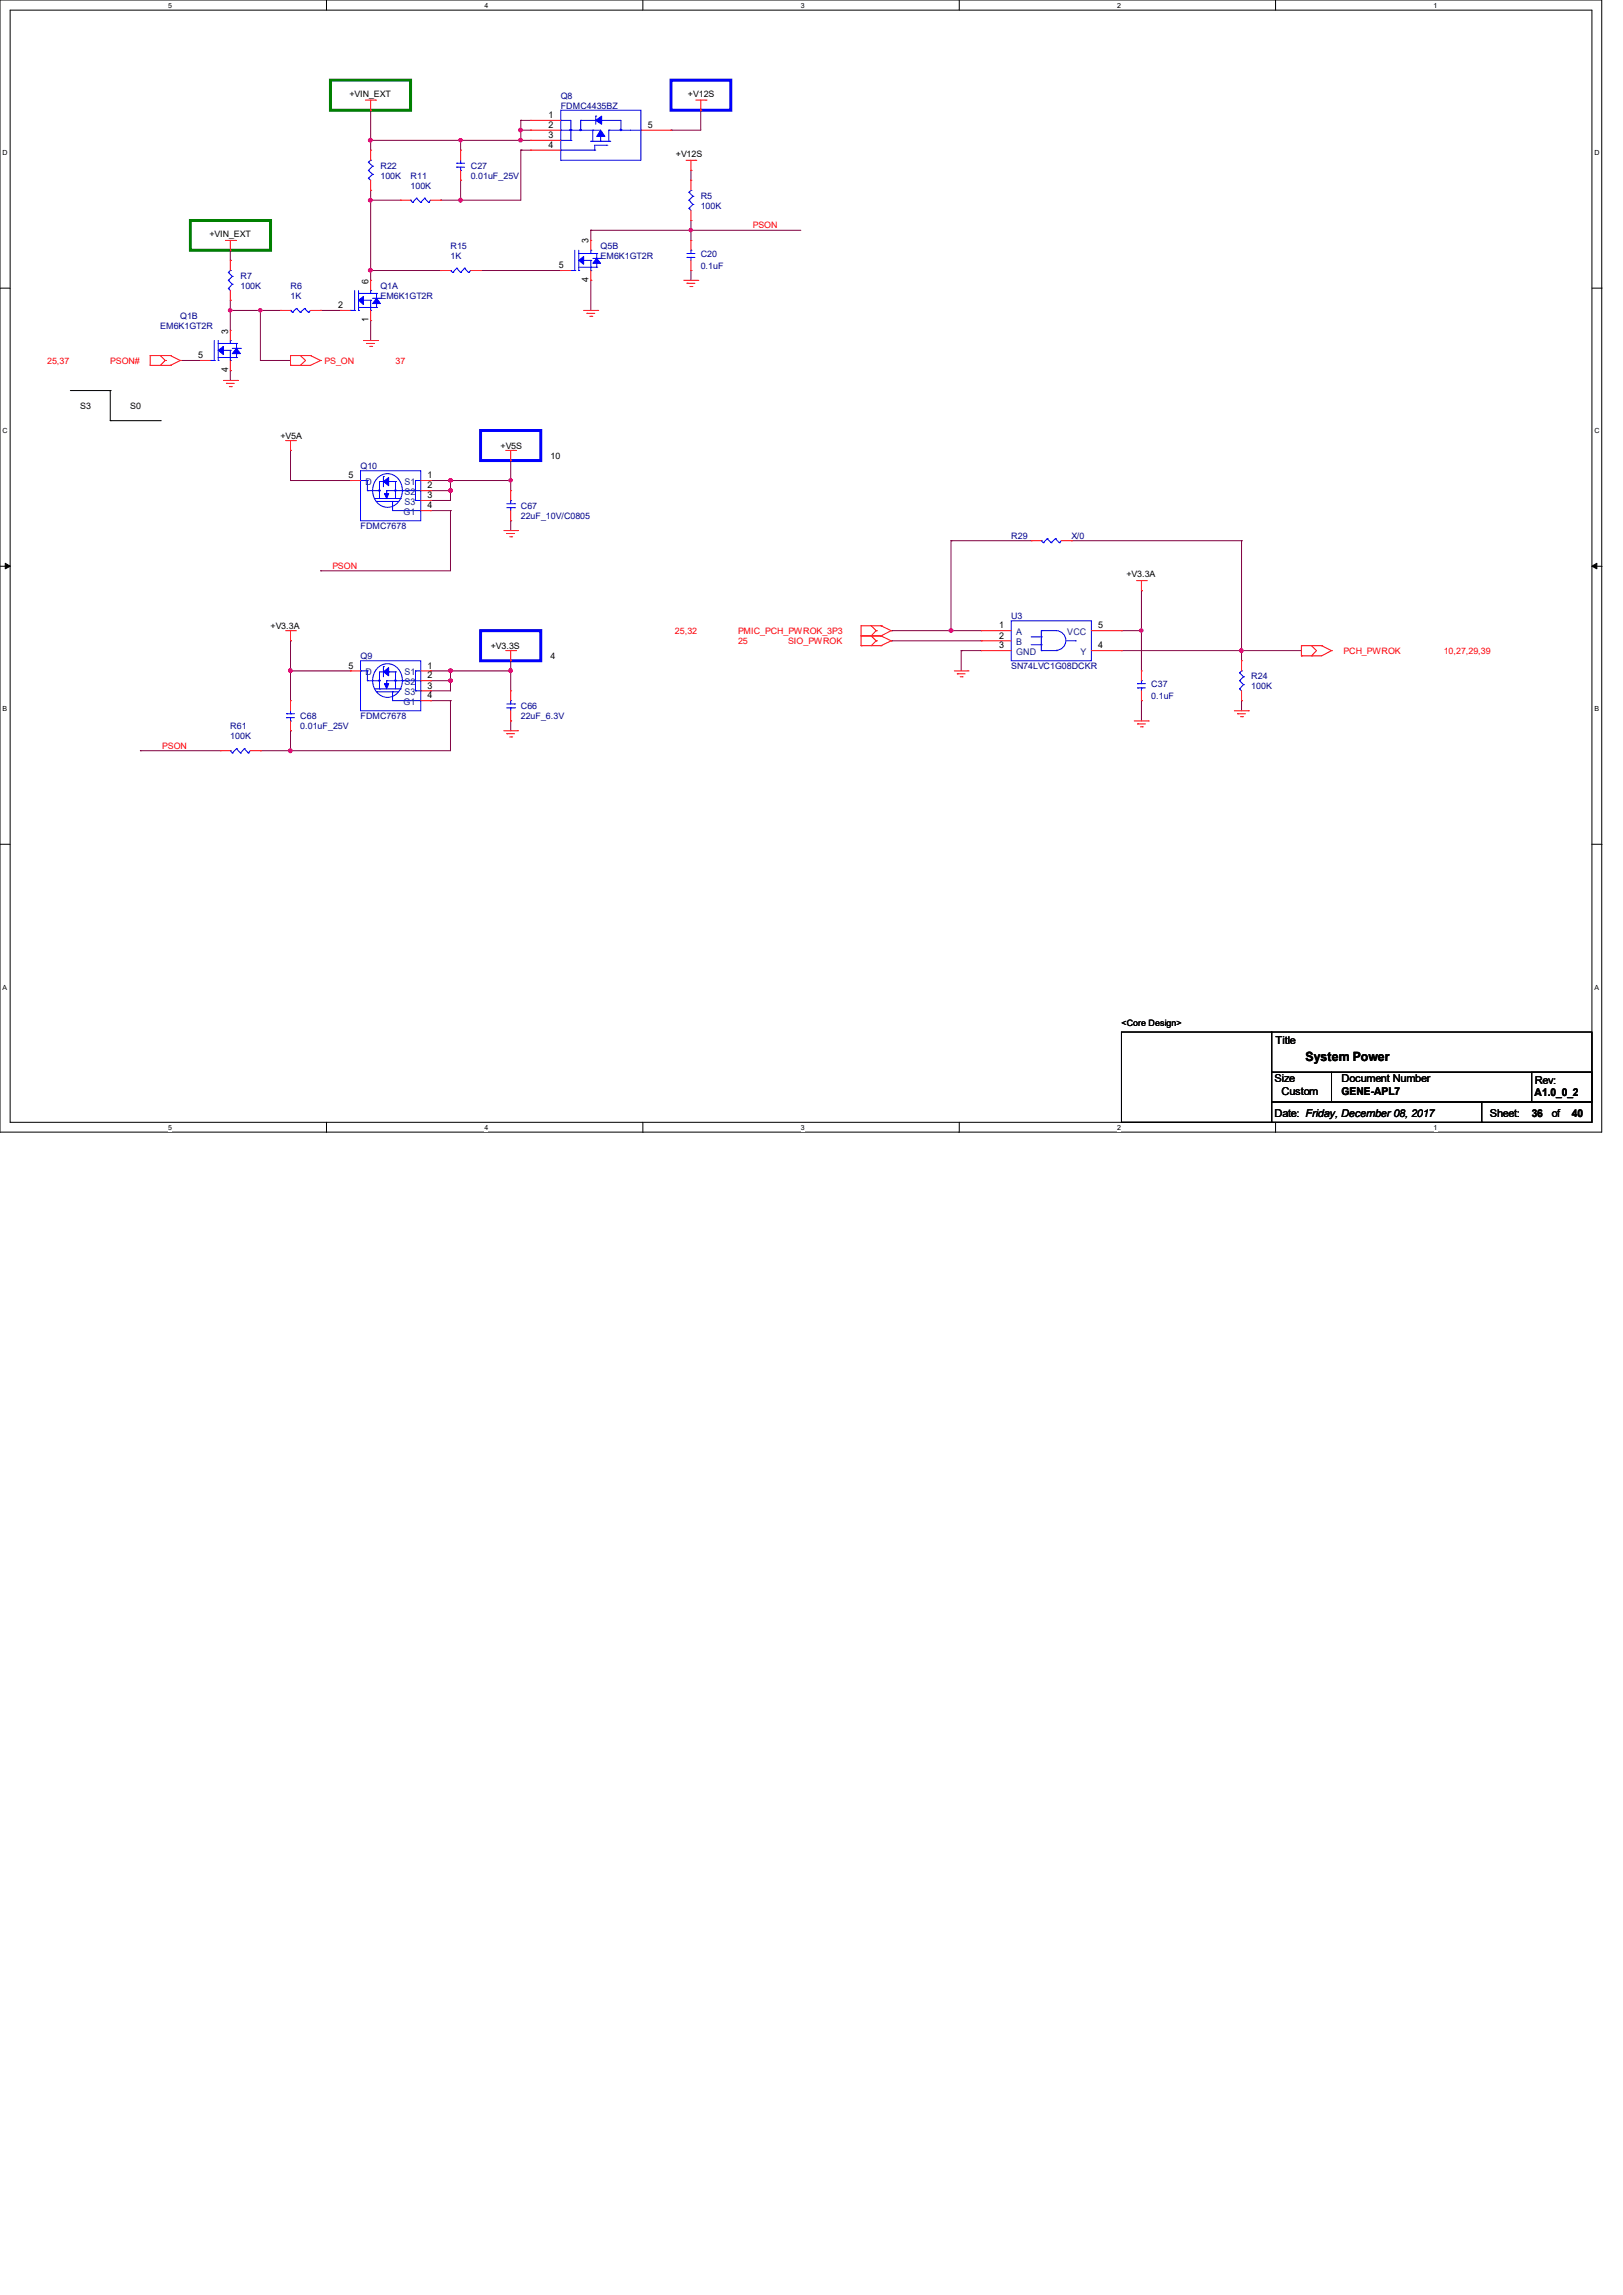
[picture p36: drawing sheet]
<svg xmlns="http://www.w3.org/2000/svg" width="210mm" height="297mm" viewBox="0 0 210 297" stroke-linecap="round" stroke-linejoin="round" font-family="sans-serif">
<defs><g id="words">
<text font-size="1.7" x="168.9" y="137.3">System Power</text>
<g font-size="1.4">
<text x="165.1" y="135.1">Title</text>
<text x="164.9" y="140.1">Size</text>
<text x="165.8" y="141.7">Custom</text>
<text x="173.6" y="141.7">GENE-APL7</text>
<text x="173.6" y="140.1">Document Number</text>
<text x="198.6" y="141.9">A1.0_0_2</text>
<text x="198.6" y="140.3">Rev:</text>
<text x="164.9" y="144.6">Date: Friday, December 08, 2017</text>
<text x="192.8" y="144.6">Sheet:</text>
<text x="198.2" y="144.6">36</text>
<text x="200.8" y="144.6">of</text>
<text x="203.4" y="144.6">40</text>
</g>
<g font-size="1.2">
<text x="71" y="15.3">1</text>
<text x="71" y="16.6">2</text>
<text x="71" y="17.9">3</text>
<text x="83.8" y="16.6">5</text>
<text x="71" y="19.1">4</text>
<text x="72.3" y="34.7">5</text>
<text x="76.2" y="31.5" transform="rotate(-90 76.2 31.5)">3</text>
<text x="43.8" y="39.9">2</text>
<text x="47.7" y="41.7" transform="rotate(-90 47.7 41.7)">1</text>
<text x="47.7" y="36.7" transform="rotate(-90 47.7 36.7)">6</text>
<text x="76.2" y="36.5" transform="rotate(-90 76.2 36.5)">4</text>
<text x="25.7" y="46.4">5</text>
<text x="29.5" y="43.2" transform="rotate(-90 29.5 43.2)">3</text>
<text x="29.5" y="48.2" transform="rotate(-90 29.5 48.2)">4</text>
<text x="45.1" y="61.9">5</text>
<text x="55.3" y="61.9">1</text>
<text x="55.3" y="65.8">4</text>
<text x="55.3" y="63.2">2</text>
<text x="55.3" y="64.5">3</text>
<text x="129.3" y="81.3">1</text>
<text x="129.3" y="82.6">2</text>
<text x="129.3" y="83.9">3</text>
<text x="142.1" y="81.3">5</text>
<text x="142.1" y="83.9">4</text>
<text x="45.1" y="86.5">5</text>
<text x="55.3" y="86.5">1</text>
<text x="55.3" y="87.8">2</text>
<text x="55.3" y="89.1">3</text>
<text x="55.3" y="90.4">4</text>
</g>
<g font-size="1.2" fill="#004080">
<text x="47.3" y="62.7">D</text>
<text x="52.3" y="62.7">S1</text>
<text x="52.3" y="64.1">S2</text>
<text x="52.3" y="65.3">S3</text>
<text x="52.2" y="66.6">G1</text>
<text x="131.5" y="82.2">A</text>
<text x="131.5" y="83.5">B</text>
<text x="138.1" y="82.2">VCC</text>
<text x="47.3" y="87.4">D</text>
<text x="52.3" y="87.4">S1</text>
<text x="52.3" y="88.6">S2</text>
<text x="52.3" y="90">S3</text>
<text x="131.5" y="84.8">GND</text>
<text x="139.8" y="84.8">Y</text>
<text x="52.2" y="91.2">G1</text>
</g>
<g font-size="1.1">
<text x="45.2" y="12.5">+VIN_EXT</text>
<text x="89" y="12.5">+V12S</text>
<text x="87.5" y="20.3">+V12S</text>
<text x="27.1" y="30.7">+VIN_EXT</text>
<text x="10.4" y="52.9">S3</text>
<text x="16.9" y="52.9">S0</text>
<text x="36.3" y="56.8">+V5A</text>
<text x="64.8" y="58.1">+V5S</text>
<text x="71.2" y="59.4">10</text>
<text x="145.8" y="74.7">+V3.3A</text>
<text x="35" y="81.5">+V3.3A</text>
<text x="63.5" y="84">+V3.3S</text>
<text x="71.2" y="85.3">4</text>
<text x="145.1" y="132.7">&lt;Core Design&gt;</text>
</g>
<g font-size="1.1" fill="#000080">
<text x="72.6" y="12.8">Q8</text>
<text x="72.6" y="14.1">FDMC4435BZ</text>
<text x="49.2" y="21.8">R22</text>
<text x="49.2" y="23.2">100K</text>
<text x="53.1" y="23.2">R11</text>
<text x="60.9" y="21.8">C27</text>
<text x="60.9" y="23.2">0.01uF_25V</text>
<text x="53.1" y="24.4">100K</text>
<text x="90.7" y="25.7">R5</text>
<text x="90.7" y="27">100K</text>
<text x="58.3" y="32.2">R15</text>
<text x="58.3" y="33.5">1K</text>
<text x="77.7" y="32.2">Q5B</text>
<text x="77.7" y="33.5">EM6K1GT2R</text>
<text x="90.7" y="33.2">C20</text>
<text x="90.7" y="34.8">0.1uF</text>
<text x="23.3" y="41.3">Q1B</text>
<text x="31.1" y="36.1">R7</text>
<text x="31.1" y="37.4">100K</text>
<text x="37.6" y="37.4">R6</text>
<text x="37.6" y="38.7">1K</text>
<text x="49.2" y="37.4">Q1A</text>
<text x="49.2" y="38.7">EM6K1GT2R</text>
<text x="20.7" y="42.6">EM6K1GT2R</text>
<text x="46.6" y="60.7">Q10</text>
<text x="67.4" y="65.9">C67</text>
<text x="46.6" y="68.5">FDMC7678</text>
<text x="67.4" y="67.2">22uF_10V/C0805</text>
<text x="130.8" y="69.8">R29</text>
<text x="138.6" y="69.8">X/0</text>
<text x="130.8" y="80.1">U3</text>
<text x="46.6" y="85.3">Q9</text>
<text x="130.8" y="86.6">SN74LVC1G08DCKR</text>
<text x="149" y="88.9">C37</text>
<text x="161.9" y="87.9">R24</text>
<text x="161.9" y="89.2">100K</text>
<text x="29.8" y="94.4">R61</text>
<text x="29.8" y="95.7">100K</text>
<text x="38.9" y="93.1">C68</text>
<text x="38.9" y="94.4">0.01uF_25V</text>
<text x="46.6" y="93.1">FDMC7678</text>
<text x="67.4" y="91.8">C66</text>
<text x="67.4" y="93.1">22uF_6.3V</text>
<text x="149" y="90.5">0.1uF</text>
</g>
<g font-size="1.1" fill="#f00">
<text x="97.4" y="29.5">PSON</text>
<text x="6.1" y="47.1">25,37</text>
<text x="14.3" y="47.1">PSON#</text>
<text x="42" y="47.1">PS_ON</text>
<text x="51.2" y="47.1">37</text>
<text x="43" y="73.6">PSON</text>
<text x="87.3" y="82.1">25,32</text>
<text x="95.5" y="83.4">25</text>
<text x="95.5" y="82.1">PMIC_PCH_PWROK_3P3</text>
<text x="102" y="83.4">SIO_PWROK</text>
<text x="173.9" y="84.7">PCH_PWROK</text>
<text x="186.8" y="84.7">10,27,29,39</text>
<text x="21" y="96.9">PSON</text>
</g>
<g font-size=".9">
<text x="21.8" y="1">5</text>
<text x="62.7" y="1">4</text>
<text x="103.6" y="1">3</text>
<text x="144.6" y="1">2</text>
<text x="185.5" y="1">1</text>
<text x=".3" y="20.1">D</text>
<text x="206.3" y="20.1">D</text>
<text x=".3" y="56.1">C</text>
<text x="206.3" y="56.1">C</text>
<text x=".3" y="92.1">B</text>
<text x="206.3" y="92.1">B</text>
<text x=".3" y="128.1">A</text>
<text x="206.3" y="128.1">A</text>
<text x="21.8" y="146.2">5</text>
<text x="62.7" y="146.2">4</text>
<text x="103.6" y="146.2">3</text>
<text x="144.6" y="146.2">2</text>
<text x="185.5" y="146.2">1</text>
</g>
</g></defs>
<path d="M0 0h207.3v146.5h-207.3zM1.3 1.3h204.7v143.9h-204.7z" fill="none" stroke="#000" stroke-width=".13"/>
<g fill="#fff">
<path d="M21.8 .2h.5v1h-.5z"/>
<path d="M21.8 145.4h.5v1h-.5z"/>
</g>
<path d="M42.2 0v1.3M42.2 145.2v1.4" fill="none" stroke="#000" stroke-width=".13"/>
<g fill="#fff">
<path d="M62.7 .2h.5v1h-.5z"/>
<path d="M62.7 145.4h.5v1h-.5z"/>
</g>
<path d="M83.2 0v1.3M83.2 145.2v1.4" fill="none" stroke="#000" stroke-width=".13"/>
<g fill="#fff">
<path d="M103.6 .2h.5v1h-.5z"/>
<path d="M103.6 145.4h.5v1h-.5z"/>
</g>
<path d="M124.1 0v1.3M124.1 145.2v1.4" fill="none" stroke="#000" stroke-width=".13"/>
<g fill="#fff">
<path d="M144.6 .2h.5v1h-.5z"/>
<path d="M144.6 145.4h.5v1h-.5z"/>
</g>
<path d="M165.1 0v1.3M165.1 145.2v1.4" fill="none" stroke="#000" stroke-width=".13"/>
<g fill="#fff">
<path d="M185.5 .2h.5v1h-.5z"/>
<path d="M185.5 145.4h.5v1h-.5z"/>
<path d="M.3 19.3h.7v1h-.7z"/>
<path d="M206.3 19.3h.7v1h-.7z"/>
<path d="M.3 55.3h.7v1h-.7z"/>
<path d="M206.3 55.3h.7v1h-.7z"/>
</g>
<path d="M0 37.3h1.3M206 37.3h1.3" fill="none" stroke="#000" stroke-width=".13"/>
<g fill="#fff">
<path d="M.3 91.3h.6v1h-.6z"/>
<path d="M206.3 91.3h.6v1h-.6z"/>
</g>
<path d="M0 73.3h1.3M206 73.3h1.3" fill="none" stroke="#000" stroke-width=".13"/>
<path d="M.7 72.9l.6 .4-.6 .3zM206 73.3l.6-.4v.7z" fill="#000" stroke="#000" stroke-width=".13"/>
<g fill="#fff">
<path d="M.3 127.3h.6v1h-.6z"/>
<path d="M206.3 127.3h.6v1h-.6z"/>
</g>
<g fill="none" stroke="#000" stroke-width=".13">
<path d="M9.1 50.5h5.2M14.3 50.5h.1M14.3 54.4h.1M14.3 50.5v3.9M14.3 54.4h6.4M20.7 54.4h.1M0 109.3h1.3M206 109.3h1.3M145.1 133.6h19.4v11.6h-19.4zM164.5 138.8h7.8v3.8h-7.8zM164.5 133.6h41.5v5.2h-41.5zM172.3 138.8h33.7v3.8h-33.7z"/>
<path d="M198.2 138.8h7.8v3.8h-7.8zM164.5 142.6h27.2v2.6h-27.2zM191.7 142.6h14.3v2.6h-14.3z"/>
</g>
<path d="M86.8 10.4h7.8v3.9h-7.8zM62.2 55.7h7.8v3.9h-7.8zM62.2 81.6h7.8v3.9h-7.8z" fill="none" stroke="#00f" stroke-width=".38"/>
<path d="M42.8 10.4h10.3v3.9h-10.3zM24.6 28.5h10.4v3.9h-10.4z" fill="none" stroke="#008000" stroke-width=".38"/>
<g fill="none" stroke="#800040" stroke-width=".13">
<path d="M48 18.2h.1M48 14.3h.1M48 18.2h20.7M48 14.3v5.1M59.6 18.2h.1M59.6 18.2v1.2M67.4 16.8h.1M67.4 18.2h.1M67.4 19.4h.1M67.4 15.6h.1M67.4 15.6v2.6M67.4 19.4v6.5h-10.4"/>
<path d="M67.4 19.4h1.3M67.4 15.6h1.3M67.4 16.8h1.3M86.8 16.8h.1M90.7 14.3h.1M90.7 14.3v2.5h-3.9M29.8 38.9h.1M29.8 33.7h.1M29.8 32.4v1.3M29.8 38.9v3.9M48 24.6h.1M48 25.9h.1"/>
<path d="M48 35h.1M48 24.6v11.7M48 25.9h3.8M48 35h9M57 25.9h.1M59.6 25.9h.1M59.6 23.3h.1M59.6 23.3v2.6M62.2 35h.1M62.2 35h10.4M76.5 29.8h.1M76.5 36.3h.1"/>
<path d="M76.5 29.8h27.1M76.5 29.8v1.3M76.5 36.3v3.9M89.4 28.5h.1M89.4 29.8h.1M89.4 35h.1M89.4 22.1h.1M89.4 22.1v1.2M89.4 28.5v2.6M89.4 35v1.3M23.3 46.7h.1M23.3 46.7h2.6"/>
<path d="M29.8 48h.1M29.8 40.2h.1M29.8 48v1.2M29.8 40.2h6.5M33.7 40.2h.1M33.7 46.7h.1M33.7 46.7h3.9M33.7 40.2v6.5M37.6 58.3h.1M37.6 58.3v3.9M41.5 40.2h.1M41.5 40.2h2.6"/>
<path d="M48 41.5h.1M48 41.5v2.6M66.1 59.6h.1M66.1 59.6v3.9M37.6 62.2h.1M37.6 62.2h7.7M41.5 73.9h.1M55.7 62.2h.1M55.7 63.5h.1M55.7 64.8h.1M55.7 66.1h.1M55.7 62.2h10.4"/>
<path d="M55.7 63.5h2.6M55.7 66.1h2.6M58.3 63.5h.1M58.3 62.2h.1M58.3 66.1h.1M58.3 62.2v2.6h-2.6M58.3 66.1v7.8h-16.8M66.1 67.4h.1M66.1 62.2h.1M66.1 67.4v1.3M123.1 70h.1M123.1 70v11.6"/>
<path d="M123.1 70h10.3M138.6 70h.1M138.6 70h22.1M147.7 76.5h.1M147.7 76.5v10.3M160.7 70h.1M160.7 70v15.5M18.2 97.2h.1M18.2 97.2h10.3M33.7 97.2h.1M37.6 97.2h.1M37.6 86.8h.1"/>
<path d="M37.6 94.6h.1M37.6 82.9h.1M37.6 82.9v7.8M37.6 94.6v2.6M37.6 86.8h7.7M55.7 86.8h.1M55.7 88.1h.1M55.7 89.4h.1M55.7 90.7h.1M55.7 86.8h10.4M55.7 88.1h2.6M55.7 90.7h2.6"/>
<path d="M58.3 88.1h.1M58.3 86.8h.1M58.3 90.7h.1M58.3 86.8v2.6h-2.6M58.3 90.7v6.5h-24.6M66.1 93.3h.1M66.1 86.8h.1M66.1 85.5h.1M66.1 85.5v3.9M66.1 93.3v1.3M115.3 82.9h.1M115.3 81.6h.1"/>
<path d="M115.3 82.9h11.7M115.3 81.6h11.7M123.1 81.6h.1M124.4 84.2h.1M124.4 84.2h2.6M124.4 84.2v2.6M145.1 81.6h.1M145.1 84.2h.1M145.1 81.6h2.6M145.1 84.2h23.3M147.7 81.6h.1M147.7 90.7h.1"/>
<path d="M147.7 90.7v2.6M160.7 84.2h.1M160.7 90.7h.1M160.7 90.7v1.3"/>
</g>
<g fill="#f0f" stroke="#f0f" stroke-width=".13">
<circle cx="67.4" cy="16.8" r=".24"/>
<circle cx="47.9" cy="25.9" r=".24"/>
<circle cx="59.6" cy="25.9" r=".24"/>
<circle cx="59.6" cy="18.2" r=".22"/>
<circle cx="47.9" cy="18.2" r=".24"/>
<circle cx="67.4" cy="18.2" r=".24"/>
<circle cx="29.8" cy="40.2" r=".22"/>
<circle cx="47.9" cy="35" r=".24"/>
<circle cx="89.4" cy="29.8" r=".22"/>
<circle cx="66.1" cy="62.2" r=".22"/>
<circle cx="58.3" cy="86.8" r=".24"/>
<circle cx="58.3" cy="88.1" r=".24"/>
<circle cx="37.6" cy="97.1" r=".24"/>
<circle cx="66" cy="86.8" r=".24"/>
<circle cx="37.6" cy="86.8" r=".24"/>
<circle cx="58.3" cy="63.5" r=".24"/>
<circle cx="58.3" cy="62.2" r=".24"/>
<circle cx="147.7" cy="81.6" r=".22"/>
<circle cx="123.1" cy="81.6" r=".24"/>
<circle cx="160.6" cy="84.2" r=".24"/>
<circle cx="33.7" cy="40.2" r=".22"/>
</g>
<g fill="none" stroke="#f00" stroke-width=".13">
<path d="M47.3 13h1.3M48 14.3h.1M48 19.4h.1M48 13v1.3M48 19.4v1.3M48.6 13h.1M59.6 19.4h.1M59.6 19.4v1.3M68.7 15.6h.1M68.7 16.8h.1M68.7 18.2h.1M68.7 19.4h.1"/>
<path d="M68.7 15.6h3.9M68.7 16.8h3.9M68.7 18.2h3.9M68.7 19.4h3.9M82.9 16.8h3.9M86.8 16.8h.1M90 13h1.4M90.7 14.3h.1M90.7 13v1.3M91.4 13h.1M29.2 31.1h1.3M29.8 32.4h.1"/>
<path d="M29.8 38.9h.1M29.8 33.7h.1M29.8 31.1v1.3M29.8 33.7v1.3M29.8 37.6v1.3M30.5 31.1h.1M48 24.6h.1M48 36.3h.1M48 23.3v1.3M48 36.3v1.3M51.8 25.9h.1M51.8 25.9h1.3"/>
<path d="M55.7 25.9h1.3M57 25.9h.1M57 35h.1M57 35h1.3M59.6 23.3h.1M59.6 22.1v1.2M60.9 35h1.3M62.2 35h.1M72.6 35h.1M72.6 35h1.3M76.5 31.1h.1M76.5 36.3h.1"/>
<path d="M76.5 31.1v1.3M76.5 35v1.3M88.5 36.3h1.8M88.8 20.7h1.2M88.9 36.7h.1M88.9 36.7h1M89.3 37.1h.2M89.4 22.1h.1M89.4 28.5h.1M89.4 23.3h.1M89.4 35h.1M89.4 31.1h.1"/>
<path d="M89.4 20.7v1.4M89.4 23.3v1.3M89.4 27.2v1.3M89.4 31.1v1.3M89.4 33.7v1.3M89.5 37.1h.1M90 20.7h.1M90.3 36.3h.1M19.4 46h.1M19.4 46v1.3h2.7M19.4 46h2.7M20.7 46l.7 .7"/>
<path d="M21.4 46.7h.1M21.4 46.7l-.7 .6M22.1 47.3h.1M22.1 46h.1M22.1 46l1.2 .7M23.3 46.7h.1M23.3 46.7l-1.2 .6M25.9 46.7h.1M25.9 46.7h1.3M28.9 49.2h1.8M29.3 49.6h.1M29.3 49.6h1"/>
<path d="M29.7 50h.2M29.8 42.8h.1M29.8 48h.1M29.8 42.8v1.3M29.8 46.7v1.3M29.9 50h.1M30.7 49.2h.1M36.3 40.2h.1M36.3 40.2h1.3M37 57h1.2M37.6 58.3h.1M37.6 47.3h.1"/>
<path d="M37.6 46h.1M37.6 46v1.3M37.6 57v1.3M37.6 46h2.6M38.2 57h.1M38.9 47.3h.1M38.9 46h.1M38.9 46l.6 .7-.6 .6M40.2 46h.1M40.2 40.2h1.3M40.2 46l1.3 .7M41.5 46.7h.1"/>
<path d="M41.5 40.2h.1M41.5 46.7l-1.3 .6h-2.6M44.1 40.2h.1M44.1 40.2h1.2M47 44.1h1.9M47.4 44.4h.1M47.4 44.4h1.1M47.8 44.8h.3M48 41.5h.1M48 40.2v1.3M48.1 44.8h.1M48.9 44.1h.1"/>
<path d="M65.4 58.3h1.3M66.1 59.6h.1M66.1 58.3v1.3M66.7 58.3h.1M75.5 40.2h1.8M75.9 40.6h.1M75.9 40.6h1.1M76.3 40.9h.3M76.6 40.9h.1M77.3 40.2h.1M45.3 62.2h.1M45.3 62.2h1.4"/>
<path d="M54.4 62.2h1.3M54.4 66.1h1.3M54.4 63.5h1.3M54.4 64.8h1.3M55.7 62.2h.1M55.7 66.1h.1M55.7 63.5h.1M55.7 64.8h.1M65.2 68.7h1.8M65.6 69h.1M65.6 69h1M66 69.5h.2"/>
<path d="M66.1 67.4h.1M66.1 63.5h.1M66.1 63.5v1.3M66.1 66.1v1.3M66.2 69.5h.1M67 68.7h.1M133.4 70h.1M133.4 70h1.3M137.3 70h1.3M138.6 70h.1M147.1 75.1h1.2M147.7 76.5h.1"/>
<path d="M147.7 75.1v1.4M148.3 75.1h.1M28.5 97.2h.1M28.5 97.2h1.3M32.4 97.2h1.3M33.7 97.2h.1M37 81.6h1.2M37.6 82.9h.1M37.6 90.7h.1M37.6 94.6h.1M37.6 81.6v1.3M37.6 90.7v1.3"/>
<path d="M37.6 93.3v1.3M38.2 81.6h.1M45.3 86.8h.1M45.3 86.8h1.4M54.4 86.8h1.3M54.4 90.7h1.3M54.4 88.1h1.3M54.4 89.4h1.3M55.7 86.8h.1M55.7 90.7h.1M55.7 88.1h.1M55.7 89.4h.1"/>
<path d="M65.2 94.6h1.8M65.4 84.2h1.3M65.6 95h.1M65.6 95h1M66 95.4h.2M66.1 85.5h.1M66.1 93.3h.1M66.1 89.4h.1M66.1 84.2v1.3M66.1 89.4v1.3M66.1 92v1.3M66.2 95.4h.1"/>
<path d="M66.7 84.2h.1M67 94.6h.1M111.4 83.6h.1M111.4 82.3h.1M111.4 82.3h2.6M111.4 83.6h2.6M112.7 81l.7 .6M113.4 82.9h.1M113.4 81.6h.1M113.4 82.9l-.7 .7M113.4 81.6l-.7 .7 .7 .6M114 82.3h.1"/>
<path d="M114 83.6h.1M114 81h.1M114 82.3l1.3 .6M114 81h-2.6v2.6M114 81l1.3 .6M115.3 82.9h.1M115.3 81.6h.1M115.3 82.9l-1.3 .7M115.3 81.6l-1.3 .7M123.5 86.8h1.8M123.9 87.2h.1M123.9 87.2h1"/>
<path d="M124.2 87.6h.3M124.5 87.6h.1M125.3 86.8h.1M127 81.6h.1M127 82.9h.1M127 84.2h.1M127 84.2h3.9M127 81.6h3.9M127 82.9h3.9M141.2 84.2h3.9M141.2 81.6h3.9M145.1 81.6h.1"/>
<path d="M145.1 84.2h.1M146.8 93.3h1.8M147.2 93.7h.1M147.2 93.7h1M147.6 94.1h.2M147.7 90.7h.1M147.7 86.8h.1M147.7 86.8v1.3M147.7 89.4v1.3M147.8 94.1h.1M148.6 93.3h.1M159.7 92h1.8"/>
<path d="M160.1 92.4h.1M160.1 92.4h1.1M160.5 92.8h.3M160.7 90.7h.1M160.7 85.5h.1M160.7 85.5v1.3M160.7 89.4v1.3M160.8 92.8h.1M161.5 92h.1M168.4 84.9h.1M168.4 83.6h.1M168.4 83.6h2.6"/>
<path d="M168.4 83.6v1.3M169.7 84.9h.1M169.7 83.6h.1M169.7 83.6l.6 .6-.6 .7M171 83.6h.1M171 83.6l1.3 .6M172.3 84.2h.1M172.3 84.2l-1.3 .7h-2.6"/>
</g>
<g fill="none" stroke="#00f" stroke-width=".13">
<path d="M72.6 14.3h10.3v6.4h-10.3zM72.6 19.4h.1M72.6 15.6h.1M72.6 16.8h.1M72.6 18.2h.1M72.6 16.8h5.1M72.6 15.6h1.3v2.6M72.6 19.4h4.4M72.6 18.2h1.3M73.9 16.8h.1M73.9 18.2h.1M75.1 15.6h.1"/>
<path d="M75.1 16.8h.1M75.1 15.6h2M75.1 15.6v1.2M76.5 18.3h.1M76.5 18.3h2.5M76.7 16.8h.1M76.7 16.8v1.5M77 19.4h.1M77.1 15h.1M77.1 15v1.1M77.7 18.3h.1M77.7 17.4v.9"/>
<path d="M77.9 15.6h.1M77.9 15.6h2.4v1.2M78.5 18.8h.1M78.5 18.8h-1.5v.6M78.8 18.3h.1M78.8 16.8h.1M78.8 16.8v1.5M78.8 16.8h4.1M80.3 16.8h.1M82.9 16.8h.1M29.5 35.3h.1M29.5 37.3h.1"/>
<path d="M29.5 36.3h.1M29.5 35.3l.6 .5M29.5 37.3l.3 .3M29.5 36.3l.6 .5M29.8 35h.1M29.8 35l-.3 .3M30.1 36.8h.1M30.1 35.8h.1M30.1 36.8l-.6 .5M30.1 35.8l-.6 .5M38.4 39.9h.1M38.4 39.9l-.6 .5"/>
<path d="M38.4 39.9l.5 .5M39.4 39.9h.1M39.4 39.9l.5 .5M39.4 39.9l-.5 .5M45.9 37.6v2.6M46.4 37.6v2.6M46.4 38h2.3M46.4 39.8h2.3M47 38.9h1M47.7 21h.1M47.7 23.1h.1M47.7 22.1h.1"/>
<path d="M47.7 21l.5 .5M47.7 23.1l.3 .2M47.7 22.1l.5 .5M48 20.7h.1M48 38h.1M48 39.8h.1M48 38.9h.1M48 37.6h.1M48 20.7l-.3 .3M48 37.6v.4M48 38.9v1.3M48.2 22.6h.1"/>
<path d="M48.2 21.5h.1M48.2 22.6l-.5 .5M48.2 21.5l-.5 .6M48.2 38.6h1M48.7 39.8h.1M48.7 39.3h.1M48.7 38h.1M48.7 38.6h.1M48.7 38v.6M48.7 39.3v.5M49.2 38.6h.1M53.1 25.9h.1"/>
<path d="M53.1 25.9l.3 .3M53.4 26.2h.1M53.9 25.7h.1M53.9 25.7l-.5 .5M53.9 25.7l.5 .5M54.4 26.2h.1M54.9 25.7h.1M54.9 25.7l.6 .5M54.9 25.7l-.5 .5M55.5 26.2h.1M55.7 25.9l-.2 .3M58.3 35h.1"/>
<path d="M58.3 35l.3 .3M58.6 35.3h.1M59.1 21.6h.1M59.1 21.1h.1M59.1 34.7h.1M59.1 21.6h1M59.1 21.1h1M59.1 34.7l-.5 .6M59.1 34.7l.5 .6M59.6 22.1h.1M59.6 21.1h.1M59.6 35.3h.1"/>
<path d="M59.6 20.7v.4M59.6 21.6v.5M60.1 34.7h.1M60.1 34.7l.5 .6M60.1 34.7l-.5 .6M60.6 35.3h.1M60.9 35l-.3 .3M73.9 35h.1M73.9 35h.5M74.4 35h.1M74.4 32.4v2.6M74.9 35h.1"/>
<path d="M74.9 32.8h2.3M74.9 32.4v2.6M74.9 34.6h2.3M75.5 33.7h1M76.5 32.8h.1M76.5 34.6h.1M76.5 33.7h.1M76.5 35h.1M76.5 32.4h.1M76.5 32.4v.4M76.5 33.7v1.3M76.7 33.4h1"/>
<path d="M77.2 34.6h.1M77.2 34.1h.1M77.2 32.8h.1M77.2 33.4h.1M77.2 32.8v.6M77.2 34.1v.5M77.7 33.4h.1M88.9 32.8h.1M88.9 33.3h.1M88.9 32.8h1M88.9 33.3h1M89.2 24.9h.1"/>
<path d="M89.2 27h.1M89.2 25.9h.1M89.2 24.9l.5 .5M89.2 27l.2 .2M89.2 25.9l.5 .6M89.4 24.6h.1M89.4 32.4h.1M89.4 33.3h.1M89.4 24.6l-.2 .3M89.4 32.4v.4M89.4 33.3v.4M89.7 26.5h.1"/>
<path d="M89.7 25.4h.1M89.7 26.5l-.5 .5M89.7 25.4l-.5 .5M27.2 46.7h.1M27.2 46.7h.5M27.7 46.7h.1M27.7 44.1v2.6M28.2 46.7h.1M28.2 44.1v2.6M28.2 44.4h2.4M28.2 46.3h2.4M28.9 45.3h.9"/>
<path d="M29.8 44.4h.1M29.8 46.3h.1M29.8 45.3h.1M29.8 46.7h.1M29.8 44.1h.1M29.8 44.1v.3M29.8 45.3v1.4M30.1 45.1h1M30.6 46.3h.1M30.6 45.8h.1M30.6 44.4h.1M30.6 45.1h.1"/>
<path d="M30.6 44.4v.7M30.6 45.8v.5M31.1 45.1h.1M37.6 40.2h.1M37.6 40.2l.2 .2M37.8 40.4h.1M38.9 40.4h.1M39.9 40.4h.1M40.2 40.2l-.3 .2M45.3 40.2h.1M45.3 40.2h.6M45.9 40.2h.1"/>
<path d="M46.4 40.2h.1M48 40.2h.1M46.7 60.9h7.7v6.5h-7.7zM46.7 62.2h.1M46.7 62.2h.8M47.5 63.5h.1M47.5 62.2h.1M47.5 63.5h1.6M47.5 62.2v1.3M48.5 64.5h3.3M48.7 64.9h.1M48.7 64.9h2.9"/>
<path d="M48.8 61.9a1.85 1.85 0 0 1 1.9-.5 1.85 1.85 0 0 1 1.3 1.5 2.06 2.06 0 0 1-2.4 2.7 2.3 2.3 0 0 1-.8-3.7zM49.1 64.5h.1M49.1 63.5h.1M49.6 61.7h.1M49.6 61.7v1.3M49.7 62.3h.1M49.7 62.3h-.6v2.2M50 63.5h.1M50 63.5v.4M50 63.5h4.4M50.3 62.3h.1M50.3 62.3h.9"/>
<path d="M50.8 64.9h.1M50.8 64.9v1.2h3.6M51.2 62.3h.1M51.2 62.3v2.2M51.8 64.5h.1M52.1 63.5h.1M53.8 62.2h.1M53.8 64.8h.1M53.8 62.2h.6M53.8 62.2v2.6M53.8 64.8h.6M54.4 66.1h.1"/>
<path d="M54.4 63.5h.1M54.4 64.8h.1M65.6 65.2h1M65.6 65.7h1M66.1 64.8h.1M66.1 65.7h.1M66.1 64.8v.4M66.1 65.7v.4M66.6 65.2h.1M66.6 65.7h.1M134.7 70h.1M134.7 70l.3 .2"/>
<path d="M135 70.2h.1M135.5 69.7h.1M135.5 69.7l-.5 .5M135.5 69.7l.5 .5M136 70.2h.1M136.6 69.7h.1M136.6 69.7l.5 .5M136.6 69.7l-.6 .5M137.1 70.2h.1M137.3 70l-.2 .2M29.8 97.2h.1M29.8 97.2l.3 .3"/>
<path d="M30.1 97.5h.1M30.6 96.9h.1M30.6 96.9l-.5 .6M30.6 96.9l.5 .6M31.1 97.5h.1M31.6 96.9h.1M31.6 96.9l.5 .6M31.6 96.9l-.5 .6M32.1 97.5h.1M32.4 97.2l-.3 .3M37.1 92.9h.1M37.1 92.4h.1"/>
<path d="M37.1 92.9h1M37.1 92.4h1M37.6 93.3h.1M37.6 92.4h.1M37.6 92v.4M37.6 92.9v.4M46.7 85.5h7.7v6.5h-7.7zM46.7 86.8h.1M46.7 86.8h.8M47.5 88.1h.1M47.5 86.8h.1M47.5 86.8v1.3"/>
<path d="M47.5 88.1h1.6M48.5 89.2h3.3M48.7 89.5h.1M48.7 89.5h2.9M48.8 86.5a1.85 1.85 0 0 1 1.9-.5 1.85 1.85 0 0 1 1.3 1.5 2.06 2.06 0 0 1-2.4 2.7 2.3 2.3 0 0 1-.8-3.7zM49.1 89.2h.1M49.1 88.1h.1M49.6 86.3h.1M49.6 86.3v1.3M49.7 87h.1M49.7 87h-.6v2.2M50 88.1h.1"/>
<path d="M50 88.1v.4M50 88.1h4.4M50.3 87h.1M50.3 87h.9M50.8 89.5h.1M50.8 89.5v1.2h3.6M51.2 87h.1M51.2 87v2.2M51.8 89.2h.1M52.1 88.1h.1M53.8 86.8h.1M53.8 89.4h.1"/>
<path d="M53.8 86.8v2.6M53.8 86.8h.6M53.8 89.4h.6M54.4 90.7h.1M54.4 88.1h.1M54.4 89.4h.1M65.6 91.1h1M65.6 91.6h1M66.1 90.7h.1M66.1 91.6h.1M66.1 90.7v.4M66.1 91.6v.4"/>
<path d="M66.6 91.1h.1M66.6 91.6h.1M130.9 80.3h10.3v5.2h-10.3zM133.4 82.4h1.3M133.4 83.4h1.3M134.7 84.2h.1M134.7 81.6h.1M134.7 82.4h.1M134.7 83.4h.1M134.7 81.6h2a1.27 1.27 0 0 1 1.2 1.3 1.27 1.27 0 0 1-1.2 1.3M134.7 81.6v2.6M134.7 84.2h2"/>
<path d="M136.7 84.2h.1M138 82.9h1.1M139.1 82.9h.1M147.2 88.5h.1M147.2 89h.1M147.2 88.5h1M147.2 89h1M147.7 88.1h.1M147.7 89h.1M147.7 88.1v.4M147.7 89v.4M160.4 87.1h.1"/>
<path d="M160.4 89.2h.1M160.4 88.1h.1M160.4 87.1l.5 .5M160.4 89.2l.3 .2M160.4 88.1l.5 .5M160.7 86.8h.1M160.7 86.8l-.3 .3M160.9 88.6h.1M160.9 87.6h.1M160.9 88.6l-.5 .6M160.9 87.6l-.5 .5"/>
</g>
<g fill="#00f" stroke="#00f" stroke-width=".13">
<path d="M49.6 62.3l.7-.5v1.1z"/>
<path d="M49.6 87l.7-.6v1.1z"/>
<path d="M77.7 16.8l.6 .9h-1.1z"/>
<path d="M28.2 45.3l.7-.5v1.1z" fill-rule="evenodd"/>
<path d="M30.6 45.1l.5 .7h-1z" fill-rule="evenodd"/>
<path d="M49.7 63.9h.6l-.3 .6z" fill-rule="evenodd"/>
<path d="M51.1 63.4h.1v.1h-.1z" fill-rule="evenodd"/>
<path d="M49 63.4h.2v.1h-.2z" fill-rule="evenodd"/>
<path d="M49.7 88.5h.6l-.3 .7z" fill-rule="evenodd"/>
<path d="M51.1 88h.1v.1h-.1z" fill-rule="evenodd"/>
<path d="M49 88h.2v.1h-.2z" fill-rule="evenodd"/>
<path d="M77.1 15.6l.8-.6v1.1z" fill-rule="evenodd"/>
<path d="M80.3 16.8h.1v.1h-.1z" fill-rule="evenodd"/>
<path d="M75 16.8h.2v.1h-.2z" fill-rule="evenodd"/>
<path d="M73.8 16.8h.1v.1h-.1z" fill-rule="evenodd"/>
<path d="M46.4 38.9l.6-.5v1z" fill-rule="evenodd"/>
<path d="M48.7 38.6l.5 .7h-1z" fill-rule="evenodd"/>
<path d="M74.9 33.7l.6-.5v1z" fill-rule="evenodd"/>
<path d="M77.2 33.4l.5 .7h-1z" fill-rule="evenodd"/>
</g>
<use href="#words"/>
</svg>
